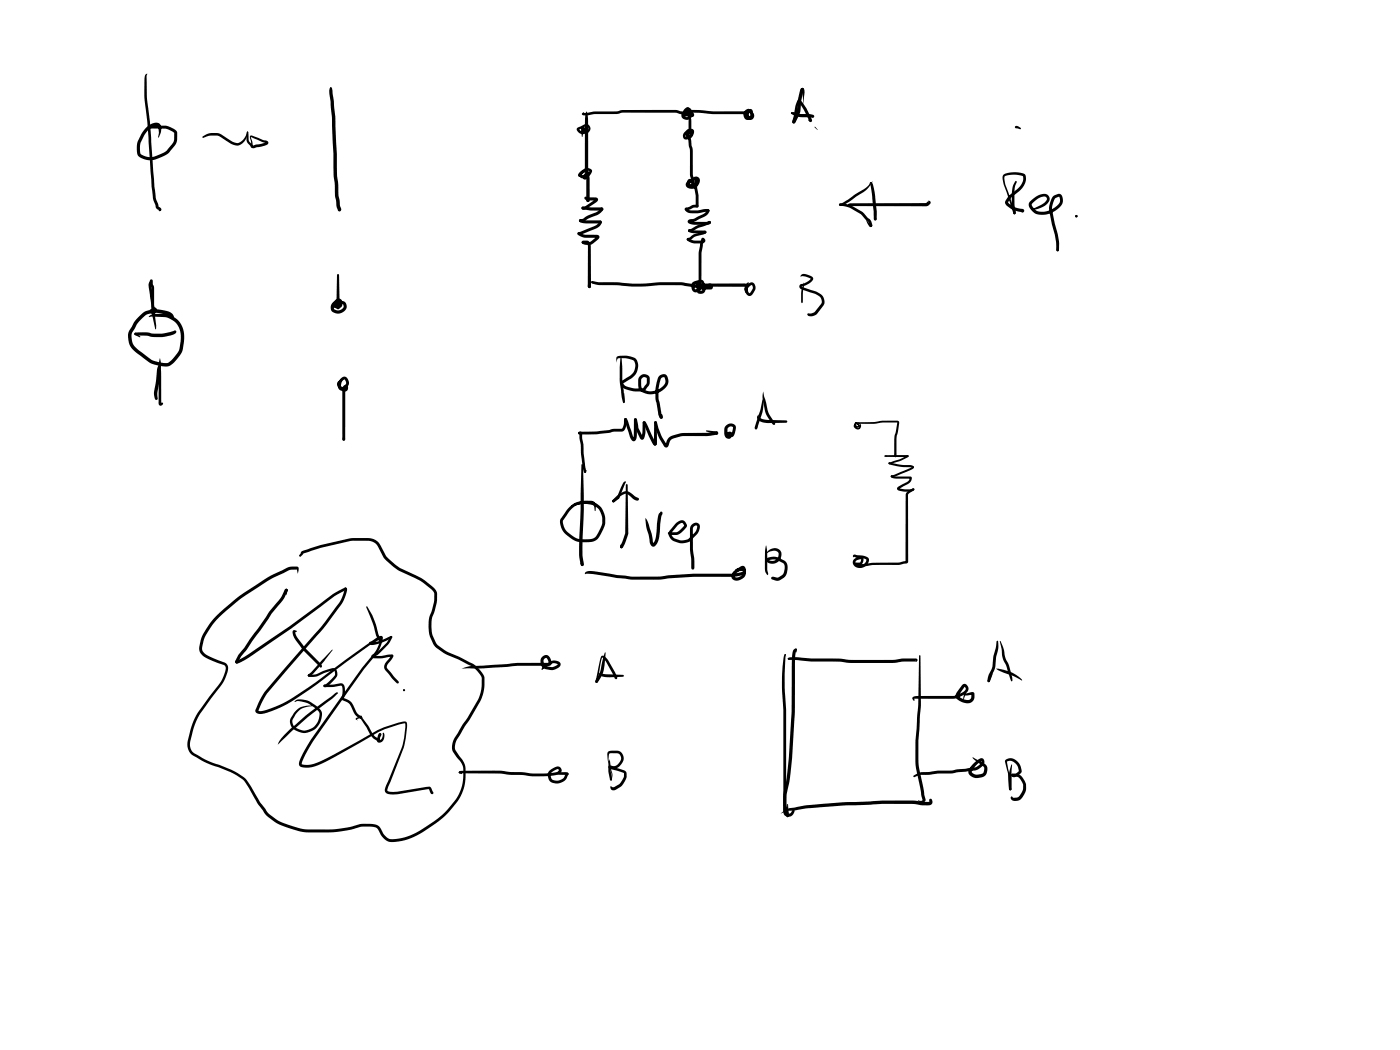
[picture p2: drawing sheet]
<svg xmlns="http://www.w3.org/2000/svg" width="285mm" height="214mm" viewBox="0 0 285 214" stroke-linecap="round" stroke-linejoin="round" font-family="sans-serif">
<g fill="#000">
<path d="M29.6 15.2l.4-.1-.2 .6a42.7 42.7 0 0 0 .7 9l1.2 15.5 .6 1.8 .5 .4a.3 .3 0 0 1 0 .5 .3 .3 0 0 1-.5-.2l.1-.1-.1 .2a1.12 1.12 0 0 1-.7-1.2l-.5-1.3-.5-5.4a158.6 158.6 0 0 0-1.2-15.4v-3.6zM67.2 17.9l.2-.2 .1 .2-.1 .4zM67.2 17.9l.2-.2a1.24 1.24 0 0 1 .3 1.4l.6 4.6 .3 12.1 .2 1.5a11.7 11.7 0 0 0 .4 3.8l.2 1.2a.44 .44 0 0 1 0 .5 .44 .44 0 0 1-.5 .2l-.4-1-.1-1.1a9.6 9.6 0 0 1-.3-3.6l-.2-1.5-.3-12-.6-4.9zM163.1 18l.2-.1 .4 .3-.6 2.6a6.3 6.3 0 0 1-1.1 4.1l-.4 .3-.2-.1v-.5a6.1 6.1 0 0 0 1-3.9zM29.9 25.9a2.1 2.1 0 0 1 2.6-.7l.4 1-.2 .9-.4 .9v-1.8a.46 .46 0 0 0-.2-.5 .46 .46 0 0 0-.5-.1l-.2 .1a3.9 3.9 0 0 0-2.2 2.1l-.4 1a3.9 3.9 0 0 0-.1 2.6 3.2 3.2 0 0 0 3.2 .3l.8-.3a4.7 4.7 0 0 0 2.5-2.3l.3-.8v-1.2l-.4-.3-1.4-.6-3.3 .1-.3-.3 .2-.2 .7-.2h2.8a4.3 4.3 0 0 1 2.1 1.1l.2 .4v1.3l-.2 .8a6.2 6.2 0 0 1-4.6 3.4 3.1 3.1 0 0 1-3.3-1.2l-.1-1.5 .1-1 .8-1.7zM41.3 27.8a4.1 4.1 0 0 1 3-.7l.7 .3 2.2 1.4a1.67 1.67 0 0 0 2.6-.8l.6-1.3a1.57 1.57 0 0 1-.4 1.7 1.98 1.98 0 0 1-3 .8l-2.2-1.4-.7-.2a4.6 4.6 0 0 0-2.8 .5l-.1-.2zM50.3 26.9l.1-.2 .2 .2 .1 1.8 .5 .7a.23 .23 0 0 1 .2 .3 .23 .23 0 0 1-.4 0l-.6-.6-.2-.4zM50.9 27.7l.4-.1 2.3 .9a.78 .78 0 0 1 1 .7l-.7 .5-2.2 .5a.46 .46 0 0 1-.6-.6l1.9-.3 1.2-.3v.1l-.7-.2-2.4-1 .3 1.6a.22 .22 0 0 1-.1 .3 .22 .22 0 0 1-.3-.2l.1-.5-.2-1zM117.5 26.1l1.5-.8a.89 .89 0 0 1 1.2 .8 .89 .89 0 0 1-1.2 .9l-.5-.8 .8 .4a.45 .45 0 0 0 .5-.5 .45 .45 0 0 0-.6-.4l-1.3 .6a.81 .81 0 0 0 1.1 .4l.1-.2-.3-.1-.3 1.5-.2-1.4a.68 .68 0 0 1 .8-.5 .68 .68 0 0 1 .5 .7 .68 .68 0 0 1-.7 .6 1.18 1.18 0 0 1-1.4-1.2zM118.5 23l.4-.1-.1 .3v-.2a26.9 26.9 0 0 1 6.9-.3l1.1-.3h10.8l1.5 .3 1.2 .6h.6l-.1 .1-.1-.1-.6 .2-.7-.2-.1 .2a.61 .61 0 0 0 .9 .2l.3-.5-.4-.8-.5 .5v.3l.6-.4v-.4l.3-.3 .3 .3-.1 .5-.7 .7a.76 .76 0 0 1-1-.4 .76 .76 0 0 1 .3-1l.5-.3 .3-.1 .7 .7a1.17 1.17 0 0 1-.4 1.8 1.17 1.17 0 0 1-1.7-.8 .68 .68 0 0 1 1-.7l.5 .1a.61 .61 0 0 1 .9 0 .61 .61 0 0 1-.1 .9h-.8l-1.3-.5-1.3-.4h-10.8l-1.3 .3h-4.6l-1.3 .3h-.8a.27 .27 0 0 1-.3-.2 .27 .27 0 0 1 0-.3zM119.4 22.7a22.1 22.1 0 0 1 .4 6.4v5.7a19.8 19.8 0 0 1 .2 6.2l-.3 .1-.3-.3v-4.4l-.3-1.7v-8a10.1 10.1 0 0 1 .3-4zM118 35.1a2.3 2.3 0 0 1 1.5-.9 .73 .73 0 0 1 .8 .2 .73 .73 0 0 1 .1 .9l-.2 .3a1.45 1.45 0 0 1-2.1 .4 .91 .91 0 0 1 .7-1.3 .87 .87 0 0 1 1.1 .3 .87 .87 0 0 1-.1 1.1 .57 .57 0 0 1-.6 .5 .57 .57 0 0 1-.6-.5 .88 .88 0 0 1 1.2-.8v.5l-.4 .1 .2-.2v-.3v.1l-.5 .5a.67 .67 0 0 0 .2-1l-.5 .2a.35 .35 0 0 0-.2 .6l.9-.3 .5-.7h-.7l-1.1 .9-.1-.2 .5 .2a.38 .38 0 0 1-.2 .4 .38 .38 0 0 1-.5-.1l-.2-.4z"/>
<path d="M139.4 22.5l2.9-.1 2.9 .3h6.8l.2-.2 .2 .2-.3 .3-.1 .3a.42 .42 0 0 0 .3 .6 .42 .42 0 0 0 .5-.5l-.1-.7 .1 .1a.64 .64 0 0 0-.2 1h.2l.2-.2-.1-.4-.3-.2 .2-.2a.85 .85 0 0 1 .7 .9 .85 .85 0 0 1-1 .7 .85 .85 0 0 1-.6-1 .96 .96 0 0 1 1.2-1.1l.2 .5a1.14 1.14 0 0 1-1.1 1.6 1.13 1.13 0 0 1-.8-1.3 1.13 1.13 0 0 1 1.2-.9 .67 .67 0 0 1-.6 1h-6.9l-2.8-.2-2.7-.1h-.2zM139.4 22.5l.2-.1 .6 .3-.6 .2h-.2zM139.5 26.8l.3-.3a.85 .85 0 0 1 1.2-.2 .85 .85 0 0 1 .1 1.2 .77 .77 0 0 1-1.1 .5 .77 .77 0 0 1-.2-1.2 .77 .77 0 0 1 1.2 .1 .43 .43 0 0 1 0 .5 .43 .43 0 0 1-.4 .1l-.1-.5-.3 .2v.4l.3-.2 .2-.3v-.4l-.5 .1-.5 .6-.1 .3v.2l.5-.1 .3-.2 .1-.3-.1-.1 .6 3.3 .1 5.1 .3 1.1a1.05 1.05 0 0 1-.3 1.2 1.12 1.12 0 0 1-.3-1.3l-.3-1v-4.9l-.3-1.9a1.91 1.91 0 0 1 0-1.9 .68 .68 0 0 1 .8 .5 .68 .68 0 0 1-.5 .8 .8 .8 0 0 1-.9 .3 .8 .8 0 0 1-.6-.7l.1-.5zM140.4 23.5h.1a5.5 5.5 0 0 1 .3 2.8v.6a.37 .37 0 0 1 .2 .4 .37 .37 0 0 1-.2 .3l-.5-.4-.1-.5a6.6 6.6 0 0 1 .2-3.2zM140.1 36.6l1.1-.5a.89 .89 0 0 1 1.2 .2 .89 .89 0 0 1-.1 1.2 1.47 1.47 0 0 1-1.3 .9 1.47 1.47 0 0 1-1.4-.7 .95 .95 0 0 1 .7-.9 .95 .95 0 0 1 1 .3 .44 .44 0 0 1 0 .5 .44 .44 0 0 1-.5 .2v-.5a.45 .45 0 0 0-.6 .3l.1 .2a1.08 1.08 0 0 0 1.2-.2 1.08 1.08 0 0 0 .3-1.1l-1.3 .5a.52 .52 0 0 0 .2 .6 .52 .52 0 0 0 .7-.2l.2-.3 .1-.5 .1 .1 .1-.1v1.6l.3 1.6v2.2l-.3 .3-.3-.3v-2.2l-.2-1.6v-1.4a.47 .47 0 0 1 .3-.7 .47 .47 0 0 1 .5 .6 1.16 1.16 0 0 1-1 1.4 1.16 1.16 0 0 1-1.3-1.2zM161.1 22.9l.3 .1-.1 .2-.3-.2zM161.2 22.8h.4l1.4 .4 2.1 .1a.68 .68 0 0 1 .7 .4l-.3 .3-2.8-.2-1.5-.6-.2-.2zM162.4 20.4l.3-.1 .4 .2a10.1 10.1 0 0 1 2.1 3.6 .39 .39 0 0 1 .1 .5 .39 .39 0 0 1-.5 .2v-.4l-.1 .2-1-2.2-1.1-1.6 .2-.1-.4 1-.5 3.1-.3 .4-.3-.2 .6-3.4zM161 23l.3-.1 .5 .4-.7-.1zM163.1 18a.64 .64 0 0 1 .7 .9l-.2 2.3-.2-2.3-.3-.7zM164.5 24.4h.5l.3 .2-.2 .2h-.2zM177.2 37.1l.2 .2-.4 .3z"/>
<path d="M177.1 37.2l.2-.1 .2 .1a7.1 7.1 0 0 1 .7 3.2l.3 3.3v.9l-.3 .3-.3-.3-.3-4.9zM170.9 41.5l.6-.2 1.1-.6 2.2-1.5a8 8 0 0 0 2.8-2.3l.1 .1a6.8 6.8 0 0 1-3.4 3l-2.7 1.8a.59 .59 0 0 1-.8-.1zM206.7 36.9l.2-.1 .1 .2a5.5 5.5 0 0 0-.5 3.4l.1 1.4 .2 1.5-.2 .3-.3-.2v-.4a7.9 7.9 0 0 1-.3-3.7l.2-1.3zM206.7 25.7h.5l.7 .5-.2 .1-.6-.2a.33 .33 0 0 1-.4-.4zM30.5 57.3l.3-.1v1.1l1 8-.1 .7-.1-.1a16.1 16.1 0 0 1-.8-4.6l-.4-3a2.18 2.18 0 0 1 0-1.9zM32.4 42.4l.4 .3-.3 .3a.34 .34 0 0 1-.1-.6zM68.7 55.9l.2-.1 .1 .2 .2 6.6-.4 .4-.3-.4zM117.7 47.3h.2l.8 .4a6.2 6.2 0 0 0 2.8 .1 .52 .52 0 0 1 .6 .4 .52 .52 0 0 1-.4 .6l-1.4 1.1-1.3-.1-.6-.4 .1-.3 .2-.1 .3 .2-.1-.1 1.2 .2 1.4-1.1v.2a6 6 0 0 1-3.3-.3l-.5-.3zM117.9 44.7l.3-.1 .2 .1v.4l-.2 .1-.2-.1zM118 44.7l.2-.1 .2 .2v-.1a10.9 10.9 0 0 0 3.8 .2l.3 .3v.2l-1.1 .1a7.1 7.1 0 0 1-3.3-.3l-.2-.2zM118.5 49.2l.2-.2 .2 .1 .1 .4-.3 .1-.2-.1zM118.5 42.2l.4-.2 1.4 .2h2.2l.3 .4-.3 .3h-2.2l-1.5-.3h.1l-.2 .1-.2-.1z"/>
<path d="M118.6 49.1h1.2l.5 .8v8.4l-.3 .4-.3-.4v-8.3l-.1-.4-1.1-.1-.1-.2zM119.5 40.6l.5-.2 .1 .1-.1 .5h-.5zM119.7 55.9l.2-.2 .1 .1 .2 1.1 .1 1.4-.3 .4-.3-.4zM119.1 40.1h.7v.2l-.5 .1 .2-.3 2 .1a.55 .55 0 0 1 .3 .6 .55 .55 0 0 1-.5 .5l-2.1 1.4a.52 .52 0 0 1-.8-.3l.3-.3 .3 .2-.2-.1 2.4-1.6 .1 .2a3.5 3.5 0 0 1-2.2-.2l-.1-.3zM120.4 57.3l1.5 .2h4.5a31.3 31.3 0 0 0 8 0h4.5l2.3 .3 1.5 .5h2h-.1a2.09 2.09 0 0 1-1.7 .1l-.4 1-.1-.2h.5l.1-.2-.2-1.5-.8 .2a.66 .66 0 0 0-.7 .4 .66 .66 0 0 0 .2 .7l.2 .1 .1-.2 .1-.9 .3-.1 .1 .1-.2-.1h9.6l.4 .4-.4 .3h-9.7a.54 .54 0 0 1-.4-.6 .54 .54 0 0 1 .6-.5 1.55 1.55 0 0 1-.1 2.1 .92 .92 0 0 1-1-.1 .92 .92 0 0 1-.3-1v-.5a2.19 2.19 0 0 1 2.2-.8 2.08 2.08 0 0 1 .3 2.7 .79 .79 0 0 1-1.1 0 .79 .79 0 0 1-.1-1.1 .87 .87 0 0 1 1.4-.6h.2a.85 .85 0 0 1 1.5 .3l-.1 .5a5.9 5.9 0 0 1-4-.3l-2.4-.4h-4.9a29.7 29.7 0 0 1-7.8 0l-4.3-.1-1.1-.3-.3-.2zM120.4 57.3h.3l.5 .5-.7-.1zM117.7 47.3l3.5-1.3 .5-.4 .3-.6 .2-.1 .3 .2a1.76 1.76 0 0 1-1.4 1.5l-2.9 1.2h-.5zM122.3 42.3h.4v.5h-.4zM118.1 44.6l.6-.1 .9-.6 1.9-.8 .8-.8a.37 .37 0 0 1 .5 .2 .37 .37 0 0 1-.2 .5l-.2 .2a5.5 5.5 0 0 1-2.5 1.3l-.9 .6-.5 .1-.5-.1-.1-.2zM139.5 42.4l.2-.1 .2 .1v.3l-.2 .2-.2-.1zM139.5 42.4h.4l.2 .3 .4 .1h1.8a3.7 3.7 0 0 1 2.1-.2l.1 .3-.3 .3-3.4 .2a1.01 1.01 0 0 1-1.3-1zM139.9 48.5l.2-.1 .3 .3-.1-.1 1 .4 1.8-.1v.2l-.3-.4 .1-.2a.55 .55 0 0 1 .7 .5 .55 .55 0 0 1-.6 .6l-1.8-.1a1.57 1.57 0 0 1-1.4-.7z"/>
<path d="M140.1 46.8h.5v.3l-.4 .1zM140.2 46.8l3.3 .2 .3 .3-.3 .2-2.7-.1a.48 .48 0 0 1-.6-.1 .48 .48 0 0 1 0-.5zM139.6 42.3l1.5-.6a.94 .94 0 0 1 1.1 .3 1.02 1.02 0 0 1-1 .3l-1.5 .5-.3-.2zM142.8 48.6l.3-.2 .3 .3-.6 2.8v6.8l-.3 .3-.3-.3v-6.8zM143.3 47.1l.2-.1 .3 .1-.1 .4h-.2l-.2-.1zM139.9 48.5l.5-.1 1-.7 2.1-.7a.34 .34 0 0 1 .3 .4 .34 .34 0 0 1-.4 .3l-1.8 .5-1.2 .7h-.5zM140.1 44.8l1.2-.3 1.8-.9 .5-.3 .4-.6 .2-.1 .3 .2-.1 .2-.6 .9-2.3 1.2-1 .1v-.2l.9 .2 3.3-.1a.56 .56 0 0 1-.2 .6 .56 .56 0 0 1-.6 .1h-2.5a1.37 1.37 0 0 1-1.4-.6zM140.3 46.7l4.1-1.7 .3 .1v.2l-.2 .3-2.3 .8-1.4 .8h-.6l-.1-.2zM152 57.7l.5-.2a1.87 1.87 0 0 0 .1 2.2l.4-.5 .3-.7a.29 .29 0 0 0-.1-.4 .29 .29 0 0 0-.4 0l-.6 .7 .1 .6a.39 .39 0 0 1-.4 .1 .39 .39 0 0 1-.3-.4 1.65 1.65 0 0 1 1.7-1.5 1.51 1.51 0 0 1-.1 2.3 .86 .86 0 0 1-1 .2 .86 .86 0 0 1-.5-.8l-.1-1zM163.1 56l.1-.1a2.23 2.23 0 0 1 2.4 .8 2.92 2.92 0 0 1-2.4 1.6l1.4 .6a5.5 5.5 0 0 1 2.9 1.3l.3 .8v.8l-1.4 2a1.44 1.44 0 0 1-2.1 .2l.3-.2h.6l.6-.2 1.4-1.7a1.28 1.28 0 0 0-.3-1.5l-1-.6-2.5-.8a.64 .64 0 0 1-.7-.7 .64 .64 0 0 1 .9-.6l.9-.4 .6-.6-1.2-.4h-.9zM163.6 57.5l.1 .8-.2 1.3v2l-.2 .1-.2-.1a9.8 9.8 0 0 1 .5-4.1zM170.9 41.5l.7-.1 1.3 .3 2.7 1.4 1.7 1.8 .3 .8v.4l-.3 .1h-.2l-.3-1.1-1.6-1.5-2.3-1.3-2-.4z"/>
<path d="M172.7 41.6l.1-.1 .2 .3-.2 .1zM172.7 41.5l.4-.1 15.4-.1 .4-.3 .1 .2-.1-.3h.2a.37 .37 0 0 1 .4 .2 .37 .37 0 0 1-.1 .4l-.5 .4-.4 .1h-15.4l-.5-.3zM172.8 41.6l.4 .4-.5-.2zM176.4 44.8l1.2 1.2a.47 .47 0 0 1-.6 .2 .47 .47 0 0 1-.3-.5zM177.2 45.7l.3 .1 .1 .2-.2 .2h-.3l-.1-.2zM178 43.9h.1l.4 .6-.1 .3-.2 .1-.3-.2zM204.3 35.6a5.1 5.1 0 0 1 4.4 0 2.87 2.87 0 0 1-1.2 3.4l-1.7 1.4-.6 .8 .1 .2a4 4 0 0 0 2.5 1.1 .45 .45 0 0 1 .7 .2 .45 .45 0 0 1-.3 .6l-.2-.1v-.4l.1 .4a4.6 4.6 0 0 1-3.2-1.4 .74 .74 0 0 1-.1-1.1l.6-.8 1.7-1.4a2.48 2.48 0 0 0 1.2-2.6 4.7 4.7 0 0 0-3.8 .1l.2 1.5 2.1 5.8-.3 .3-.2-.2-1.9-5.8-.3-1.4zM206.4 43.2h.3v.4h-.3zM209.7 41a3.6 3.6 0 0 1 3.4-1.4 1.19 1.19 0 0 1 .6 1.1 1.19 1.19 0 0 1-.7 1l-.6 .4a2.82 2.82 0 0 1-2.3 .5 5.1 5.1 0 0 0 3.1-2 .56 .56 0 0 0-.3-.5 .56 .56 0 0 0-.6-.1 3.6 3.6 0 0 0-2.2 1.7 2.24 2.24 0 0 0 3 1.3 3.4 3.4 0 0 0 2.7-2.1l-.2-.9-.8 .5a4 4 0 0 0-.6 2.2l.6 2.9a9.8 9.8 0 0 1 .7 5.5l-.2 .1-.2-.3a13.6 13.6 0 0 0-.9-5.2l-.6-2.9a4.5 4.5 0 0 1 .9-2.9l.9-.4a1.1 1.1 0 0 1 1 1.6 4.5 4.5 0 0 1-4.4 2.6 2.46 2.46 0 0 1-2.5-2.2zM215.2 50.3l.1-.1 .2 .1 .1 .6-.3 .3-.2-.3zM27.4 67.8l2.4-.1 1.4 .2a9 9 0 0 0 3.8-.4l.6-.2a.42 .42 0 0 1 .2 .4 .42 .42 0 0 1-.3 .3 8.9 8.9 0 0 1-4.3 .6l-1.2-.2-2.4-.1-.2-.1zM27.4 67.8h.3l.8 .9-1.1-.5z"/>
<path d="M30.5 63h.4l.1 .5 .6-.1v.4h-.3a.5 .5 0 0 1-.5-.1 .5 .5 0 0 1-.1-.6zM30.6 57h.4l.1 .9 .3 .6v3.7l.3 .8-.3 .3-.3-.1-.3-.8v-3.8l-.3-.6zM30.8 62.9a.59 .59 0 0 1 1-.2 .59 .59 0 0 1-.1 1l-.3 .2a.56 .56 0 0 1-.1-.8h.1l-.3 .4-.1-.2 .4-.1 .1 .1-.3-.1a.39 .39 0 0 1 .3-.4 .39 .39 0 0 1 .5 .2l-.1 .3a.77 .77 0 0 1-.6 .6 .77 .77 0 0 1-.8-.4zM32.6 73.8l.2 2.4v5.9l-.1-.1h.2a.32 .32 0 0 1 .2 .4 .32 .32 0 0 1-.3 .2l-.4-.1-.1-.4v-6.5zM32.5 73h.1a4.4 4.4 0 0 1 0 2.4l-.1 2.1-.5 2.4 .1 1.3-.1 .2h-.4a3.8 3.8 0 0 1 0-3l.4-3.1zM28 64.7a4.9 4.9 0 0 1 5.6-1.5 1.76 1.76 0 0 1 1.7 1.2l-.2 .3-.4-.2a6.2 6.2 0 0 0-4.7-.5 6 6 0 0 0-2.1 2l-1 1.7a3.3 3.3 0 0 0 .5 2.9l2.7 2.1a5.7 5.7 0 0 0 4.1 1.2l.8-.7a4.6 4.6 0 0 0 1.5-2.2l.3-1.5a4 4 0 0 0-3.2-4.9l-3.3-.1 .4-.4 .6-.2h2.3a4.6 4.6 0 0 1 3.9 5.7l-.3 1.5a6.4 6.4 0 0 1-2 2.9 2.24 2.24 0 0 1-2.4 .5 5.1 5.1 0 0 1-3.1-1.2l-1.2-.9a4.1 4.1 0 0 1-2.2-5l1-1.8zM34.9 64.3h.4v.3h-.4zM35 64.3h.3l-.1 .4-.4-.2zM68 61.4l.3-.3a.89 .89 0 0 1 1.2-.1 .89 .89 0 0 1 .2 1.2 1.11 1.11 0 0 1-1 .6 1.11 1.11 0 0 1-1-.7 .75 .75 0 0 1 .7-.6 .75 .75 0 0 1 .7 .6v.8h-.5l-.1-.9 .1 .2h-.3v-.1h.7l.1-.6-.2-.1-.9 .9 .1 .7a1.31 1.31 0 0 0 1.8-.4l.1-.1a.66 .66 0 0 0-.5-.7 .66 .66 0 0 0-.8 .4 .96 .96 0 0 1 1-1 .96 .96 0 0 1 .9 1.1 1.72 1.72 0 0 1-1.4 1.5 1.72 1.72 0 0 1-1.8-.9v-.8zM69.4 77a.9 .9 0 0 1 1.1-.2 .9 .9 0 0 1 .5 .9v.6l-.3 .6a1.1 1.1 0 0 1-1.6 .3 1.1 1.1 0 0 1-.1-1.6l1-.5-.8 .9v.3l.3 .4a.42 .42 0 0 0 .7-.1l.3-.6-.3-.7a.48 .48 0 0 0-.6 .5l-.1 .3a.67 .67 0 0 0 0 .8 .67 .67 0 0 0 .8 .2v-.3l.1 .1-.1 .4v10.1l-.3 .3-.3-.3v-10.1a.66 .66 0 0 1 .3-.8 .66 .66 0 0 1 .8 .2 .77 .77 0 0 1-.2 .9 .77 .77 0 0 1-1 0 1.16 1.16 0 0 1-.7-1.8zM125.6 72.7a4.7 4.7 0 0 1 3.3 0 2.21 2.21 0 0 1 .6 3.3l-.9 1-1.7 1 .3 .5a6.5 6.5 0 0 0 3.5 .6l.3-.1 .6-.9v-1.2a.65 .65 0 0 0-1 .2l-.1 1.2 .2 .7a2.19 2.19 0 0 0 1.9 .7 2.75 2.75 0 0 0 2.9-2.1l-.2-.8-.4 .1-.4 .3-.2 .8a8.5 8.5 0 0 0-.2 3.3l.6 2.9 .2 .7v.3l-.3 .1-.3-.2-.3-.7-.6-3.4a9.4 9.4 0 0 1 .6-4.2 1.03 1.03 0 0 1 1-.6 1.03 1.03 0 0 1 .9 .6 2.12 2.12 0 0 1-1.1 2.7 3.8 3.8 0 0 1-4.4 .1l-.4-.6-.1-1.6a1.18 1.18 0 0 1 1.1-1.2 1.18 1.18 0 0 1 1.3 1.1l-.1 1.1-1 1.2a6.7 6.7 0 0 1-4.1-.5 .95 .95 0 0 1-.5-1.6l1.6-.9a2.09 2.09 0 0 0 .6-3.3l-1.3-.3-1.5-.1-.3 .2-.1 .7zM126.3 73l.1-.2 .2 .2 .1 4.6 .5 4.2-.2 .3-.2-.2-.2-.8-.4-3.3z"/>
<path d="M155.4 79.7l1 4.2 1.4 2.2v.4h-.2l-.3-.1-1.1-1.7-.4-.8-.3-1.6a4.7 4.7 0 0 1-.1-2.6zM69.8 89.1l.2-.2 .2 .2v.5h-.4zM117.8 88l.2-.1a29.4 29.4 0 0 0 6.1-.4l.8-.2h1.7a1.24 1.24 0 0 0 .4-1.2l.1-.8 .2-.2 .3 .3v.4a1.75 1.75 0 0 1-.9 2.1h-1.7l-.7 .2a30.6 30.6 0 0 1-6.3 .4l-.3-.3zM117.8 88a.42 .42 0 0 1 .5-.1 .42 .42 0 0 1 .2 .5 .6 .6 0 0 1-.8-.2zM118.5 94.4l.2 .2 .2 6-.3 12.4 .3 1.9-.4 .4-.2-.1v-.4l-.1 .1-.3-2.6 .5-17.7zM118 88h.5v.2l.3 4.2 .6 3.7-.3 .2a1.8 1.8 0 0 1-.5-1.7l-.3-2.2-.1-1.9-.2-1.4zM119 95.9l.5-.1-.2 .4-.2 .1-.1-.1zM127 80.1h.1l.1 1.8-.2 .2-.2-.2zM127.2 85.2h.3l.1 .2-.1 .2h-.4v-.2zM127 98.1l.3-.1 .2 .1-1.4 3.3-.2 .2-.2-.1-.1-.3zM127.2 85.2a.56 .56 0 0 1 .7 .6l.9 3 .3 .5h-.2l.3-4.1 .4 .1 .1 .8a8.8 8.8 0 0 1-.2 3.3 .58 .58 0 0 1-.6 .4 .58 .58 0 0 1-.5-.5l-1.3-3.9zM127.4 98.7l.2-.2 .2 .2 .1 9.9-.6 2a1.14 1.14 0 0 1-.8 1h-.2v-.4l1-2.6z"/>
<path d="M129.2 85.3l.2-.1 .3 .2 .3 1.8 .9 1.8h-.3l.2-1v-2l.3-.3 .2 .1 .1 2.6a.88 .88 0 0 1-.8 1.1l-1.2-2.1-.3-1.9zM130.9 85.8l.2-.1a1.24 1.24 0 0 1 .8 1.1l1.7 3.4v.4l-.2 .1-.5-.3-.8-1.6-1.1-2.5h.1l-.2-.1zM133.3 85.8l.4 .1v.2l.1 3.9a.39 .39 0 0 1-.2 .6 .39 .39 0 0 1-.5-.2zM133.3 85.8h.2l.3 .2a11.7 11.7 0 0 0 1.9 4.5l-.2 .1 .3-1 .4-.5 .6-.4 1.7-.5 5.4-.1 1.9-.3 .3 .1 .1 .3-.3 .3-2 .3h-5.3l-1.8 .6-.4 .5-.2 .6a.58 .58 0 0 1-.6 .6 .58 .58 0 0 1-.6-.5 10.8 10.8 0 0 1-1.8-4.4zM134.4 84.3h.4l.1 .2 .1 .5-.4 .3-.3-.3zM145.6 88l.3-.2 .2 .1 .1 .5-.3 .1-.2-.1zM143.8 87.6l2.2 .3 .2 .3-.1 .2-.3 .1-2-.6-.1-.2zM147.8 86.7a1.1 1.1 0 0 1 1.3-.5 1.1 1.1 0 0 1 .7 1.2l-.1 .7a1.03 1.03 0 0 1-.8 .9 1.03 1.03 0 0 1-1.1-.4 .68 .68 0 0 1 .5-.7 .68 .68 0 0 1 .8 .5l-.1 .4-.2-.4-.4 .2-.1-.2h.6l.3-1.4a.72 .72 0 0 0-1.1 .4l.1 1.2 .5 .2a.42 .42 0 0 1-.2 .5 .42 .42 0 0 1-.5 0l-.4-.4-.1-.5v-1.2zM154.2 86.3l.1 .1-.2 .9-.2 .1-.2-.3zM153.7 87h.4l.1 .2-.2 .2-.2-.1zM154.3 84.6l.2-.2v.5a2.42 2.42 0 0 0 1.9 .6l3.7 .1 .2 .2-.2 .3h-3.8l-1.1-.1a.95 .95 0 0 1-.9-1.4zM155.2 81.4l.2-.1 .2 .1-.3 2.3-1.2 3.6a.33 .33 0 0 1-.4-.1 .33 .33 0 0 1 0-.4l1.1-3.2z"/>
<path d="M174.2 86a20.4 20.4 0 0 0 5.5-.3h3l.4 .2-.5 3-.1 4-.2 .2-.2-.2v-3.4l.6-3.5h-3a17.9 17.9 0 0 1-5.5 .3l-.1-.2zM174.1 86.1a.92 .92 0 0 1 .9 1.2h-.3l.2-.1a.86 .86 0 0 0-.6-.9v.3l.4 .1a.33 .33 0 0 0-.3-.3 .33 .33 0 0 0-.3 .4 .33 .33 0 0 0 .4 .3 .44 .44 0 0 0 .6-.4 .44 .44 0 0 0-.5-.5l-.4 .1-.1-.2a.77 .77 0 0 1 1 .1 .77 .77 0 0 1 0 1.1 .74 .74 0 0 1-1-.1 .74 .74 0 0 1-.1-.9 .56 .56 0 0 1 .8 0 .56 .56 0 0 1 0 .7 .66 .66 0 0 1-.7-.2 .66 .66 0 0 1 0-.7zM180.2 92.7h4.6l.2 .2-.2 .2-4.3-.1-.4-.1zM180.1 92.9l.1-.2 .4 .2-.4 .1zM180.9 94.3l.3-.1a13.1 13.1 0 0 0 4.3 .5 .42 .42 0 0 1 .4 .1 .42 .42 0 0 1 .1 .5l-.6-.2a13.1 13.1 0 0 1-4.3-.5zM180.9 94.2l.2-.1 .2 .2-.1 .2-.3-.2zM181.4 96.9l.3-.1 .1 .3-.3 .1zM181.4 96.8l1 .2h3a.76 .76 0 0 1-.2 1.3l-2.1 1.2v-.1a4.6 4.6 0 0 0 2.7 0l.3 .1a.68 .68 0 0 1-.7 .6h-1.3a1.43 1.43 0 0 1-1.5-.6l.2-.3 1.9-1.1 .4-.3 .1-.5 .2 .2-3.3-.1-.7-.2zM182.2 92.3h.2l.1 .6-.2 .2-.2-.2zM184.6 92.9l.2-.2 .2 .2-.2 .2zM181.1 94.1l2.2-.6 1.5-.8 .2 .2-.2 .2-1.4 .7-1.9 .6-.4 .1-.2-.2zM184.7 100.2l1.2-.8 .3 .3-1.3 1v13.7l-.4 .3-1.5 .3h-1a19.4 19.4 0 0 0-6 .3h-1.4l-.4-.2-.2-.3 .3-.2 .5 .2h1.1l1.8-.2 5.3-.1 1.4-.3v.1v-13.6z"/>
<path d="M181.5 96.8l2.9-1.1 1.5-.8a.3 .3 0 0 1 .2 .3 .3 .3 0 0 1-.3 .3l-3.7 1.6-.6 .1-.1-.2zM44.2 125.2a48 48 0 0 1 9-6.8l2-1.2 3.4-1.7 1.8-.1a.56 .56 0 0 1 .4 .8l-.2 .6-.2-1 .1 .2h-1.3l-.5 .2a30.6 30.6 0 0 0-6.2 3.4 42.3 42.3 0 0 0-8.4 6.6l-1.3 1.7a7.5 7.5 0 0 0-1.7 4.2l.4 .8a17.5 17.5 0 0 0 4.5 2.1l.4 .5a5.6 5.6 0 0 1-1.7 4.4 38.7 38.7 0 0 0-4.8 7.2l-1.1 3.7a2.24 2.24 0 0 0 .8 2.6l2.8 1.5 4.7 1.8a7.3 7.3 0 0 1 4.3 3.9 20.6 20.6 0 0 0 2.8 4.3 9.6 9.6 0 0 0 5.5 3.4 12.3 12.3 0 0 0 5.6 .6 24.7 24.7 0 0 0 8.3-1.2l2.2 .1 1 .2 .6 .5 .6 1.2a2.14 2.14 0 0 0 2.6 1.1 13.4 13.4 0 0 0 6.7-2.8 16.5 16.5 0 0 0 6.5-7.3 9.2 9.2 0 0 0 .3-5l-1.3-1.8a2.89 2.89 0 0 1-.2-3.8l4.7-7.7a7.4 7.4 0 0 0 .6-4.8 5.3 5.3 0 0 0-2.6-2.3l-2-1.1a12.6 12.6 0 0 1-4.5-2.3l-.4-.5a7.3 7.3 0 0 1-1-5.7l.6-1.5a7.6 7.6 0 0 0 .4-3.4l-.6-.8a18.9 18.9 0 0 0-6.8-3.9l-2.8-2.4-1.6-2.9-.7-.5-.6-.2h-3.9l-6 1.4-3.6 1.1-.6 .8-.3-.2 .6-1 3.7-1.2 6.1-1.4h3.7a2.75 2.75 0 0 1 2.5 1.4l1.2 2.4 1.8 1.6 1 .7a17.9 17.9 0 0 1 7 4.1l.5 1a9.5 9.5 0 0 1-1 4.9 8.2 8.2 0 0 0 .1 3.7l.9 1.8 1.6 1.2 5.5 2.7a4.9 4.9 0 0 1 2.5 3 8.9 8.9 0 0 1-.8 4.6l-2.1 3.6-2.6 4.2a2.47 2.47 0 0 0 .4 3.3l.7 1a4.1 4.1 0 0 1 .6 3 9.8 9.8 0 0 1-3.3 7.3 23.9 23.9 0 0 1-9.1 6 5.4 5.4 0 0 1-3.5 .2l-.4-.3a6.9 6.9 0 0 1-1.7-2.4l-.7-.2-1-.1a7.6 7.6 0 0 0-3.8 .7 33.5 33.5 0 0 1-10.2 .3l-1.6-.5a10.5 10.5 0 0 1-6.8-4.8l-2.4-4.1a6.2 6.2 0 0 0-3.4-2.7l-3-1.1a17.7 17.7 0 0 1-5.2-2.8 3 3 0 0 1-.4-2.7 14.8 14.8 0 0 1 2.6-6.4l3.5-4.6a5 5 0 0 0 1.5-3.9l-.3-.3-1.1-.4a8.8 8.8 0 0 1-3.4-1.7l-.5-.9a8.2 8.2 0 0 1 2.1-5.4zM70.1 119.7h.4l.1 .2v.2h-.4l-.1-.2zM70.2 119.7l.2-.1 .2 .2a6.5 6.5 0 0 1-1.8 4.1l-2.9 4.1-11.5 13.2-1.9 3.5 .4 .1a18.5 18.5 0 0 0 8.2-3.7l3.2-2.2 6.1-4.6 6.6-4.7a.6 .6 0 0 1 .9 .1l-.1 .2-.7 .2-6.4 4.6a100.2 100.2 0 0 1-12.9 9 12 12 0 0 1-5 1.7l-.1-.1a.68 .68 0 0 1-.7-.4 .68 .68 0 0 1 .2-.7l.7-1.7 1-1.7 11.5-13.2 3-4a7.5 7.5 0 0 0 1.7-3.6zM118.1 114.6l.1-.1 .5 .3v.4h-.4zM119.2 116.5h.1a2.71 2.71 0 0 1 2.2-.1l4.1 .7 3.5 .3h5.1l1.8-.3 5.2-.3h8.1l1.8-.4a.35 .35 0 0 0 .2-.3 .35 .35 0 0 0-.1-.3l-1.5 1.1a.39 .39 0 0 0-.1 .6 .39 .39 0 0 0 .6 .1 1.09 1.09 0 0 0 1.1-1.2l-.5-.1-.8 .1-.3-.3a1.33 1.33 0 0 1 2.2 .2 1.75 1.75 0 0 1-1 1.7 1.75 1.75 0 0 1-1.9-.3l-.1-.6 .3-.6 1.3-1a.86 .86 0 0 1 1.2 0 .86 .86 0 0 1 .1 1.2l-.8 .4-1.7 .3h-8.1l-5.1 .4-1.9 .2h-5.5l-3.2-.3-4.6-.8h-1.8zM115.8 103.4a5.1 5.1 0 0 1 5.2-1.2l.3 .8-.1 1.1-.5-1.5a4.6 4.6 0 0 0-5.3 2.3l-.8 1a2.95 2.95 0 0 0 .9 2.4l1.2 .9a4.9 4.9 0 0 0 4.2 .4l.7-.7a4.2 4.2 0 0 0 .9-4.1 3.1 3.1 0 0 0-3.6-2.2l-2.6 .6v-.1a4.8 4.8 0 0 1 5-.7l.1 .1a3.6 3.6 0 0 1 1.8 3 6.5 6.5 0 0 1-1.7 4.4 5.1 5.1 0 0 1-7.5-3.5l.1-.8zM124.7 101.8h.2l.2 .1v.3l-.2 .1-.3-.2zM124.8 101.7a3.7 3.7 0 0 1 3-1.7l2.2 1.4 .1 .2a.68 .68 0 0 1-1.2 0l-1.1-1-.4-.1-1.2 .6-1.3 1.2-.3-.3zM124.8 101.8l.9-.7 .3 .1v.3l-1 .8-.3-.1-.1-.2zM126.3 111l.1-.2 .2 .2 .1 .5a.35 .35 0 0 1-.4-.1 .35 .35 0 0 1 0-.4zM131.4 105.4a13.4 13.4 0 0 1 1.6 5.1l.1 .2h-.2l.6-1.2 .4-4.2 .4-.9a.31 .31 0 0 1 .5-.1 .31 .31 0 0 1 0 .5l-.4 1.9-.2 2.6a2.18 2.18 0 0 1-1.2 2 1.28 1.28 0 0 1-.8-1.5l-.6-2.3z"/>
<path d="M137.6 106.6l.1-.2a1.13 1.13 0 0 1 1.4-.4 1.13 1.13 0 0 1 .7 1.3l-.2 .2a2.73 2.73 0 0 1-3.4 1.3l-.2-.2 .1-.2 .1 .1 1.5-.1 .7-.4 .9-.9-.3-.5-.2-.1-.8 .4-1.3 1.6 .1 .5 .4 .6 1.4 .4 1.3-.1 1.6-1.5a1.34 1.34 0 0 0 .4-1.3 .63 .63 0 0 0-.8 .6v4.2l.2 1.6 .1 2.2-.3 .3-.4-.3v-2.1l-.2-1.7v-4.2a1.07 1.07 0 0 1 .7-1.2 1.07 1.07 0 0 1 1.3 .5l-.1 .9-.5 .9-1.4 1.4-1 .3a3.6 3.6 0 0 1-2.6-.5 1.39 1.39 0 0 1-.5-2zM156.4 112.2a1.58 1.58 0 0 1 2.7 .3 1.82 1.82 0 0 1-1 2.1 1.82 1.82 0 0 1-2.3-.6 1.91 1.91 0 0 1 2-.6l1.9 .7a1.6 1.6 0 0 1 .6 1.8l-.3 1.3-1 .8-.8 .3-1.1-.4v-.4l.2-.1 1.1 .2 .9-.6 .4-.6 .1-1.2-.3-.5-1.3-.7-.8-.1-1.1 .2v-.2a1.27 1.27 0 0 0 1.7 .1 1.27 1.27 0 0 0 .3-1.6 1.68 1.68 0 0 0-1.9 .1l-.5 .3zM156 111l.2 1.3v3.6l.2 .7a.22 .22 0 0 1 0 .3 .22 .22 0 0 1-.3 .1l-.4-1.1 .1-3.6zM174 114.7l.4-.1 .1 .3-.4 .1zM173.7 113l.3-.1 .7 .2a2.24 2.24 0 0 1 2.2 .6 1.7 1.7 0 0 1-1.3 1.9 1.7 1.7 0 0 1-2-1 1.06 1.06 0 0 1 1-1.1 1.02 1.02 0 0 1 1.1 0 1.04 1.04 0 0 1-.7 1.5l-.7 .1-.3-.3 .2-.2 .9-.1 .2-.6-.9 .2-.2 .3v.3a1.26 1.26 0 0 0 1.3 .3 1.26 1.26 0 0 0 .9-1l-.7-.3-1.5-.2-.2-.1v-.1l-.2 .2-.1-.2zM48 134.6l.3-.1a15.7 15.7 0 0 0 3.7-2.3 280 280 0 0 0 15.8-11.3l2.4-1.2h.3l.1 .2-.2 .3-2.3 1.2a250.9 250.9 0 0 1-19 13.4l-.9 .3-.3-.3zM58.1 120a.38 .38 0 0 1 .5 .1 .38 .38 0 0 1-.1 .5l-.2 .6-.3-1zM58.1 120h.4l.1 .2-.6 1.4-.9 1.2a12.1 12.1 0 0 0-2.4 3.2l-4.4 6.3-1.2 1.3-.7 1.4h-.4l-.1-.5 .7-1.2 1.1-1.4 4.5-6.3a12.5 12.5 0 0 1 2.4-3.2l.8-1.1zM59.7 128.4l.2-.1 .6 .2-.6 .3 .2-.1 .6 1.3 1.5 2 3.3 3.4a.28 .28 0 0 1 0 .4 .28 .28 0 0 1-.4-.1l-3.3-3.3-1.4-1.8a2.38 2.38 0 0 1-.7-2.2zM62.7 137.4l1.6-.1 1.5-.7a3.9 3.9 0 0 1 2.3-.5 1.39 1.39 0 0 1 .1 2.1 4.1 4.1 0 0 1-2 1.7l-.3-.1v-.3l.8-.5 1.5-1.5v-.5l-.2-.5-1.7 .4-2.1 .9h-1.3l-.2-.3zM65.9 139.5l2-.1 1.4-.3a.92 .92 0 0 1 .9 1.2v1.3l-.3 .8-.2 .1h-.2v-.3a3.9 3.9 0 0 0 .1-2.4l-.2-.2-1.5 .3h-1.8l-.2-.1zM67.6 132.3l.1 .1-1.6 2.1-2.2 2.5-.7 .6-.5 .1v-.4l.8-.6z"/>
<path d="M74.5 123.6l.3-.1 1 1.7 .7 1.9 .6 2.1 .5 1.1-.2 .1v-.3l-1.3 .8-.6 .2 .1-.3a9.6 9.6 0 0 0 4-1.3l.3 .2a7.1 7.1 0 0 1-4.6 1.6 .4 .4 0 0 1 0-.6 .4 .4 0 0 1 .5-.1l1.2-.6a.45 .45 0 0 1 .7 0 .45 .45 0 0 1-.3 .7l-.3-.4-.5-1-.6-2zM77.5 129.6l.1-.1 .3 .1a6.2 6.2 0 0 1-1.7 4.1l-2.1 2.5-10.6 15.1a14.7 14.7 0 0 0-2.1 4.2l.6 .2a6.5 6.5 0 0 0 3.8-1l7.2-3.9a24 24 0 0 1 9.2-3.9h.5l.2 .4a14 14 0 0 1-.7 5l-3.1 7.8-.2 .9 .6 .2h1.3l6.6-1 .4 .2 .2 .6a.46 .46 0 0 1 0 .7 1.16 1.16 0 0 1-.6-1l-7.3 1.1a1.57 1.57 0 0 1-1.7-.6l-.1-.4 .3-.9 3.2-7.8a15.9 15.9 0 0 0 .7-4.7v-.1h-.3a22.9 22.9 0 0 0-8.9 4l-5 2.7a14.2 14.2 0 0 1-5.4 2.3 1.7 1.7 0 0 1-2-.6v-.2a14.8 14.8 0 0 1 2.4-5l10.4-14.5 1.4-1.7a7.9 7.9 0 0 0 2.4-4.3zM79.4 129.6l.2-.1 .3 .2-.4 .8a9 9 0 0 1-2.3 2.6l-1.1 .6-.1-.2h1.6l1.6-.2h.7l.2 .2-.3 .3h-.6a7.9 7.9 0 0 1-3.4 .2 .48 .48 0 0 1-.1-.6 .48 .48 0 0 1 .5-.3l.6-.4 1.8-1.8zM79.7 133.3h.1l.3 .2a2.62 2.62 0 0 1-1.1 1.7l-.2 .5v.3l2.3 2.7v.4h-.3l-1.1-1.1-1.3-1.7-.2-.6a2.76 2.76 0 0 1 1.1-1.7zM94 136.1a9 9 0 0 1 4.3-.6l4.9-.3a36.3 36.3 0 0 1 7.2-.2h1.4h-.1l-.2-.7a.44 .44 0 0 0-.5-.3 .44 .44 0 0 0-.3 .5l.1 .9 .5 .3 1.2 .1 1.1-.5-1.1-.3-2.1 1.4-.2-.2 .5-.6 1.6-1a1.4 1.4 0 0 1 1.9 .7l-.4 .5-.9 .6h-.6l-1.1-.1a1.45 1.45 0 0 1-1.2-1.6 1.45 1.45 0 0 1 1.4-1.3 1.71 1.71 0 0 1 .8 2l-.4 .2h-1.4a47 47 0 0 0-8.1 .2l-4 .3zM122.5 133.6a1 1 0 0 1 1.2 .7l1.5 2.6 .5 1-.1 .3-.2 .1-.2-.2-1.8-3.4-.8-.9-.3 1.3-.6 3.7-.2 .3-.2-.1-.1-.3zM122.1 137l.1 .2 1.2 .1 3.5 .1 .2 .2-.2 .2-2.8 .1a2.39 2.39 0 0 1-2.1-.6zM123.2 132.8a8.7 8.7 0 0 1-1.5 6.1l-.2 .2-.3-.3 .3-.7a6.9 6.9 0 0 0 1.1-3.5zM159.8 133.2l.2 .2-.2-.1zM159.7 133.3l.3-.1-.1 .8a70 70 0 0 0 .2 11v18.6l.5 2.5-.2 .3-.3-.3-.6-2.5v-10.3a146.1 146.1 0 0 0-.3-14.5l.1-3.1zM159.8 133.2l.2 .1 .1 .5zM160.4 134.1l.2-.1 .1 .2-.1 .1z"/>
<path d="M160.5 134l2.1-.2a58.6 58.6 0 0 0 8.4 .3l2.1 .3h8.6l2.1-.3h2.7a.3 .3 0 0 1 .3 .3 .3 .3 0 0 1-.4 .3v-.2l.1 .2h-2.7l-2.1 .3h-8.6l-2.1-.3a55.6 55.6 0 0 1-8.8-.3l-1.6-.1-.2-.2zM160.6 134l.3 .4-.5-.1zM161.9 132.1h.2l.2 .2-.3 .2zM161.6 132.2l.4-.1 .3 .2-.3 .7-.1 1v5a142.2 142.2 0 0 1-.6 15.2 48.9 48.9 0 0 1-1.2 8l.1 3.1a.59 .59 0 0 0 .7 .4 .59 .59 0 0 0 .4-.7l.2-.2 .2 .1a1.15 1.15 0 0 1-1 1.4 1.15 1.15 0 0 1-1.3-1.3 16.7 16.7 0 0 1 .7-6.5l.5-4.4a185.3 185.3 0 0 0 .6-20.1l.2-1.1zM161.9 132.3l.2-.2 .1 .1-.1 .7zM187.1 133.5l.2-.1 .1 .1 .1 10-.5 7.7a24.7 24.7 0 0 0 1 9.3l.4 2.1a.74 .74 0 0 1-.4 .8 .74 .74 0 0 1-.8-.1l-.3-.3 .7 .1 .3-.3-.3-.7-.3-2.2a22.5 22.5 0 0 1-.9-8.7l.6-7.7zM202 137.1l.1 .1-.5 1.5-.2 .2-.3-.1v-.1zM201.1 138.5l.4-.1v.4h-.4zM202.8 136.1a7 7 0 0 1 5.3 2.4l-1.9-.9-2.5-.9zM202.9 130.6l.2-.2 .1 .2a5.9 5.9 0 0 1-.4 3l-.2 2.4-.7 1.6-.4 1.2a.33 .33 0 0 1-.4 0 .33 .33 0 0 1 0-.4l.2-1.1 .8-1.6 .1-2 .6-1.9zM203.6 130.5l.1 .1 .5 1 .5 2.3 .8 1.6 .6 2.4v.7l-.1 .2-1.4-3.8a5.4 5.4 0 0 1-.7-3zM58.4 149.1a99.7 99.7 0 0 1 10.2-8.2l.2 .2-.6 .7a103.7 103.7 0 0 0-11.7 9.8l.5-.9z"/>
<path d="M60 142.7l.4-.2 .6-.1a5.4 5.4 0 0 1 4.1 2l.2 .2a3.5 3.5 0 0 1-1.1 3.8 3.3 3.3 0 0 1-5-.7l-.2-.7a3.9 3.9 0 0 1 3.9-3.3h.7l-.7 .1a4 4 0 0 0-3.4 3 1.76 1.76 0 0 0 1.6 1.8 3 3 0 0 0 3.8-3.7l-.1-.2a5.8 5.8 0 0 0-3.8-1.9l-.5-.1-.4 .3zM69.5 142.1l.3-.1 1.6 .9 1.2 2.2 1 .7 .2 .3-.1 .2a1.92 1.92 0 0 1-1.7-1.2l-.8-1.7-.5-.4-1.1-.5-.2-.2zM72.5 146.3a.89 .89 0 0 1 1.4 0l1.1 1.4 .8 1.6 .6 .7 .6 .4-.1 .1 .4-.9h.2l-.2 1.2-.1-.1 .3-.1a1.36 1.36 0 0 0 .4-1.3 .27 .27 0 0 1 .3 0 .27 .27 0 0 1 .1 .4 1.09 1.09 0 0 1-.3 1.1 1.09 1.09 0 0 1-1.1 .3l-.1-.5 .2-.9a.38 .38 0 0 1 .2-.4 .38 .38 0 0 1 .4 .1l-.3 1a.46 .46 0 0 1-.3 .5 .46 .46 0 0 1-.5-.3l-1.1-1-.8-1.6-1.3-1.8-.7 .2 .3 .3-.4-.2zM73.4 145.8l.1-.1 .1 .1 .1 .5h-.4zM93.4 157.2l.2-.2 .2 .3-.2 .2zM93.5 157.1l.9-.2h7.5l2 .3h2.7a19.8 19.8 0 0 0 6.9 0l.3-.4-.2-.2-1 .5a1.08 1.08 0 0 0-.4 1.3 1.08 1.08 0 0 0 1.4 .5l1.1-.4 .5-1 .3-.2 .3 .3-.2 .3a2.35 2.35 0 0 1-3.7 1.1 1.64 1.64 0 0 1 .9-2.7 .89 .89 0 0 1 1.5 .4v.3l-.2 .3a1.62 1.62 0 0 1-1.3 .6l-.6 .1a25 25 0 0 1-6.5-.2h-1.8l-2-.3-8.3-.1-.2-.1zM93.4 157.3l.2-.2 .5 .4-.2 .1zM113.5 157.4l.3-.2h1.3a.41 .41 0 0 1 .5 .1 .41 .41 0 0 1 .1 .5l-2.3-.1zM124.1 154.6l.5 3.9-.2 .4-.2-.2-.3-1.7zM123.8 153.1l.7-.3a2.57 2.57 0 0 1 1.8 .2 1.85 1.85 0 0 1-.3 3.1l-.8 .4-1-.2 .1-.2 1.6 .4 1.3 .4 .4 .5a2.93 2.93 0 0 1-1.1 2.6l-1.1 .8a.6 .6 0 0 1-.8 .1 .6 .6 0 0 1-.1-.8l.1 .1 .4 .1 1.2-.8a2.36 2.36 0 0 0 .9-2l-2.7-.9a.4 .4 0 0 1-.5-.3 .4 .4 0 0 1 .3-.5l.6 .2a1.7 1.7 0 0 0 1.7-1.7 .94 .94 0 0 0-.9-.9h-1.3l-.3 .2-.1 1.2 .8 2.9-.1 1.1-.2 .1-.2-.2 .3-.4v-.7l-.8-2.8-.1-1.2zM124.4 158.6l.2 .1-.1 .2-.3-.1zM185.9 141.9l.8-.2h6.5a4 4 0 0 0 2.8-.7 .74 .74 0 0 0 .6-.9l-.2-.3-1.2 1.9a2.27 2.27 0 0 0 2.1 .8l.4-.4 .1-.8 .2 .2-1.4 .1-.4 .8-.1-.3a.79 .79 0 0 1 .8-1l.9-.2 .4 .1 .2 .3v.6a1.46 1.46 0 0 1-2.1 1.2l-.9-.4a1.09 1.09 0 0 1-.6-1.7l.9-1.2a.72 .72 0 0 1 .6-.6 .72 .72 0 0 1 .8 .5 1.26 1.26 0 0 1-.9 1.8 4.5 4.5 0 0 1-3 .8l-7.1-.1 .1 .4-.1 .1-.3-.4z"/>
<path d="M186 157.9l.8-.4a4.4 4.4 0 0 1 2.5-.3l1.6-.3h2.9l4.6-.6 1.1-.7 .3-.3 .1-.3a4.4 4.4 0 0 0-2 2.2l.7 .5 1.1-.1a.92 .92 0 0 0 .7-1.2l-.2-.4-1.8-1.3-.4-.5 2.5 1.3a1.63 1.63 0 0 1-.7 2.8l-.6 .1a1.52 1.52 0 0 1-2-1.6 4.8 4.8 0 0 1 2.7-2.4 .99 .99 0 0 1 .5 .9 .99 .99 0 0 1-.6 .9l-1.2 .7-4.7 .6h-2.9l-1.9 .3h-1.6l-1.4 .4-.2-.1zM205.9 157.7l.3-.2 .2 .1v.3l-.2 .2-.2-.1zM206 157.6l.7-.1 .9 .3a3.2 3.2 0 0 1 1.3 1.7v.2a3.2 3.2 0 0 1-.9 2.8 1.51 1.51 0 0 1-2.2 .2v-.4l.2-.2 .3 .3 1.1-.1 .6-.9 .3-.8v-.9l-.5-1-.6-.5-1.2-.2-.1-.2zM205.9 155.7h.2l-.2 5.2-.4-.1-.1-.5a9.2 9.2 0 0 1 .5-4.6zM158.9 165.7l1.5-1 1.9-.4a75.1 75.1 0 0 1 10.2-1h1.6a96.9 96.9 0 0 1 12.8-.2l2.3 .2 .1-.6a.5 .5 0 0 1 .5 .1 .5 .5 0 0 1 .1 .6l-.3 .4-.5 .2h-1.4l-.9-.2a185.6 185.6 0 0 0-22 .7l-4.4 .6zM160.3 163.7l.1 .1 .2 2.3-.2 .3-.3-.3zM204.7 154.7a1.98 1.98 0 0 1 3 1.2l.1 .2a1.12 1.12 0 0 1-.5 1.8l-.9 .3-.4-.1-.1-.3 .3-.3 .2 .2 1.1-.7a2.23 2.23 0 0 0-1.7-2.1l-.8 .1 .5 2.5 .4 3.3-.2 .1-.2-.1-.1-.3a15.2 15.2 0 0 0-.8-5.3z"/>
<circle cx="163.3" cy="18.2" r=".32"/>
<circle cx="144.4" cy="45.3" r=".3"/>
<circle cx="129.4" cy="85.5" r=".29"/>
<circle cx="133.4" cy="90.4" r=".32"/>
<circle cx="133.5" cy="86" r=".28"/>
<circle cx="126.5" cy="111.4" r=".27"/>
<circle cx="48.2" cy="134.8" r=".32"/>
<circle cx="58.3" cy="120.2" r=".31"/>
<circle cx="62.9" cy="137.5" r=".25"/>
<circle cx="205.7" cy="160.7" r=".26"/>
</g>
<g fill="#000">
<path d="M165.9 25.8l.5 .6z" fill-rule="evenodd"/>
<path d="M166.3 26.3l.2 .2z" fill-rule="evenodd"/>
<path d="M82.1 140.4l.2-.1 .2 .2-.2 .2-.2-.1z" fill-rule="evenodd"/>
<circle cx="219.1" cy="44" r=".25"/>
<circle cx="219.2" cy="44" r=".25"/>
<circle cx="82.3" cy="140.5" r=".21"/>
</g>
</svg>
